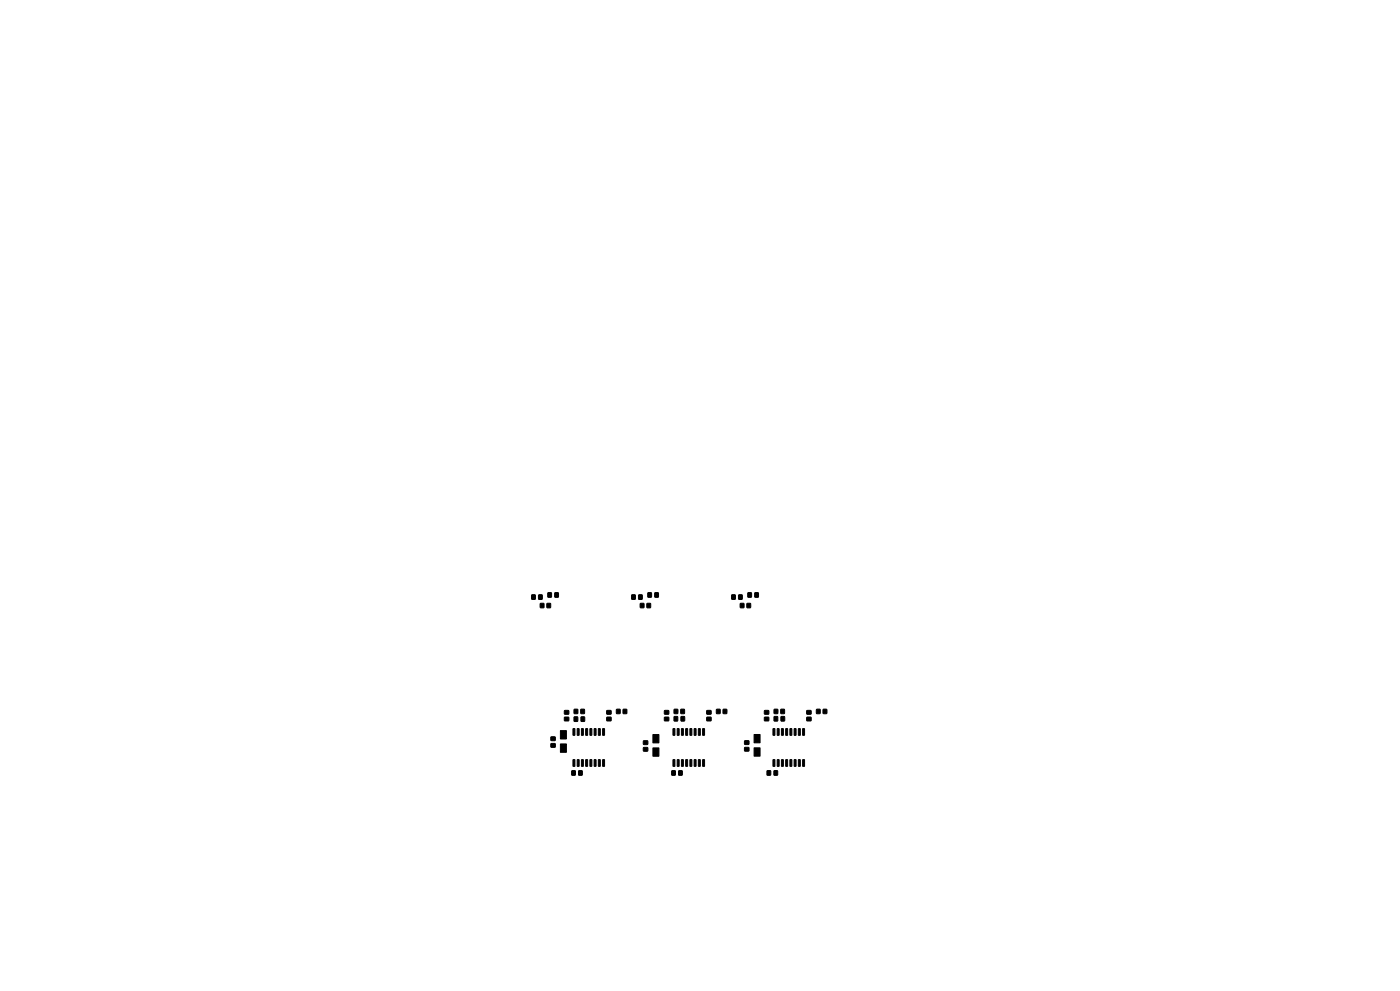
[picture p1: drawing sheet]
<svg xmlns="http://www.w3.org/2000/svg" width="420mm" height="297mm" viewBox="0 0 420 297" stroke-linecap="round" stroke-linejoin="round" font-family="sans-serif">
<g fill="#000" stroke="#000" stroke-width=".3">
<path d="M159.5 178.3h1.1v1.3h-1.1zM161.6 178.3h1v1.3h-1zM164.4 177.7h1v1.3h-1zM166.5 177.7h1v1.3h-1zM189.5 178.3h1.1v1.3h-1.1zM191.6 178.3h1v1.3h-1zM194.4 177.7h1v1.3h-1zM196.5 177.7h1v1.3h-1zM219.5 178.3h1.1v1.3h-1.1zM221.6 178.3h1v1.3h-1zM224.4 177.7h1v1.3h-1zM226.5 177.7h1v1.3h-1z"/>
<path d="M162.1 180.9h1v1.2h-1zM164.1 180.9h1v1.2h-1zM192.1 180.9h1v1.2h-1zM194.1 180.9h1v1.2h-1zM222.1 180.9h1v1.2h-1zM224.1 180.9h1v1.2h-1zM168.1 219h1.8v2.5h-1.8zM169.3 215h1.3v1h-1.3zM169.3 213h1.3v1h-1.3zM171.9 218.4h.6l-.1 2-.5-.1zM172.3 214.9h1v1.3h-1zM172.3 212.6h1v1.2h-1z"/>
<path d="M173.2 218.4h.5v2l-.5-.1zM174.5 218.4h.5l-.1 2-.5-.1zM174.3 212.6h1v1.2h-1zM174.3 214.9h1.1v1.3h-1.1zM175.7 218.4h.6l-.1 2-.5-.1zM177 218.4h.5v2l-.5-.1zM178.3 218.4h.5l-.1 2-.5-.1zM179.5 218.4h.6l-.1 2-.5-.1zM180.8 218.4h.6l-.1 2-.5-.1zM182 215h1.3v1h-1.3zM182 213h1.3v1h-1.3zM185 212.6h1v1.2h-1z"/>
<path d="M187 212.6h1v1.2h-1zM199.3 215h1.3v1h-1.3zM199.3 213h1.3v1h-1.3zM201.9 218.4h.6l-.1 2-.5-.1zM202.2 214.8h1.1v1.3h-1.1zM202.3 212.6h1v1.2h-1zM203.2 218.4h.5v2l-.5-.1zM204.5 218.4h.5l-.1 2-.5-.1zM204.3 212.6h1v1.2h-1zM204.3 214.8h1v1.3h-1zM205.7 218.4h.6l-.1 2-.5-.1zM207 218.4h.5v2l-.5-.1z"/>
<path d="M208.3 218.4h.5l-.1 2-.5-.1zM209.5 218.4h.6l-.1 2-.5-.1zM210.8 218.4h.6l-.1 2-.5-.1zM212 215h1.3v1h-1.3zM212 213h1.3v1h-1.3zM215 212.6h1v1.2h-1zM217 212.6h1v1.2h-1zM229.3 215h1.3v1h-1.3zM229.3 213h1.3v1h-1.3zM231.9 218.4h.6l-.1 2-.5-.1zM232.2 214.8h1.1v1.3h-1.1zM232.3 212.6h1v1.2h-1z"/>
<path d="M233.2 218.4h.5v2l-.5-.1zM234.5 218.4h.5l-.1 2-.5-.1zM234.3 212.6h1v1.2h-1zM234.3 214.8h1v1.3h-1zM235.7 218.4h.6l-.1 2-.5-.1zM237 218.4h.5v2l-.5-.1zM238.3 218.4h.5l-.1 2-.5-.1zM239.5 218.4h.6l-.1 2-.5-.1zM240.8 218.4h.6l-.1 2-.5-.1zM242 215h1.3v1h-1.3zM242 213h1.3v1h-1.3zM245 212.6h1v1.2h-1z"/>
<path d="M247 212.6h1v1.2h-1zM165.3 222.9h1.2v1h-1.2zM165.3 220.9h1.2v1h-1.2zM168.1 223h1.8v2.5h-1.8zM171.5 231h1.1v1.3h-1.1zM171.9 227.7h.6l-.1 2-.5-.1zM173.6 231h1v1.3h-1zM173.2 227.7h.5v2l-.5-.1zM174.5 227.7h.5l-.1 2-.5-.1zM175.7 227.7h.6l-.1 2-.5-.1zM177 227.7h.5v2l-.5-.1zM178.3 227.7h.5l-.1 2-.5-.1z"/>
<path d="M179.5 227.7h.6l-.1 2-.5-.1zM180.8 227.7h.6l-.1 2-.5-.1zM193 224h1.3v1.1h-1.3zM193 222h1.3v1.1h-1.3zM195.9 220.1h1.8v2.5h-1.8zM195.9 224.1h1.8v2.5h-1.8zM201.5 231h1.1v1.3h-1.1zM201.9 227.7h.6l-.1 2-.5-.1zM203.6 231h1v1.3h-1zM203.2 227.7h.5v2l-.5-.1zM204.5 227.7h.5l-.1 2-.5-.1zM205.7 227.7h.6l-.1 2-.5-.1z"/>
<path d="M207 227.7h.5v2l-.5-.1zM208.3 227.7h.5l-.1 2-.5-.1zM209.5 227.7h.6l-.1 2-.5-.1zM210.8 227.7h.6l-.1 2-.5-.1zM223.4 224h1.2v1.1h-1.2zM223.4 222h1.2v1.1h-1.2zM226.2 220.1h1.8v2.5h-1.8zM226.2 224.1h1.8v2.5h-1.8zM230.1 231h1.1v1.3h-1.1zM232.2 231h1v1.3h-1zM231.9 227.7h.6l-.1 2-.5-.1zM233.2 227.7h.5v2l-.5-.1z"/>
<path d="M234.5 227.7h.5l-.1 2-.5-.1zM235.7 227.7h.6l-.1 2-.5-.1zM237 227.7h.5v2l-.5-.1zM238.3 227.7h.5l-.1 2-.5-.1zM239.5 227.7h.6l-.1 2-.5-.1zM240.8 227.7h.6l-.1 2-.5-.1z"/>
</g>
</svg>
